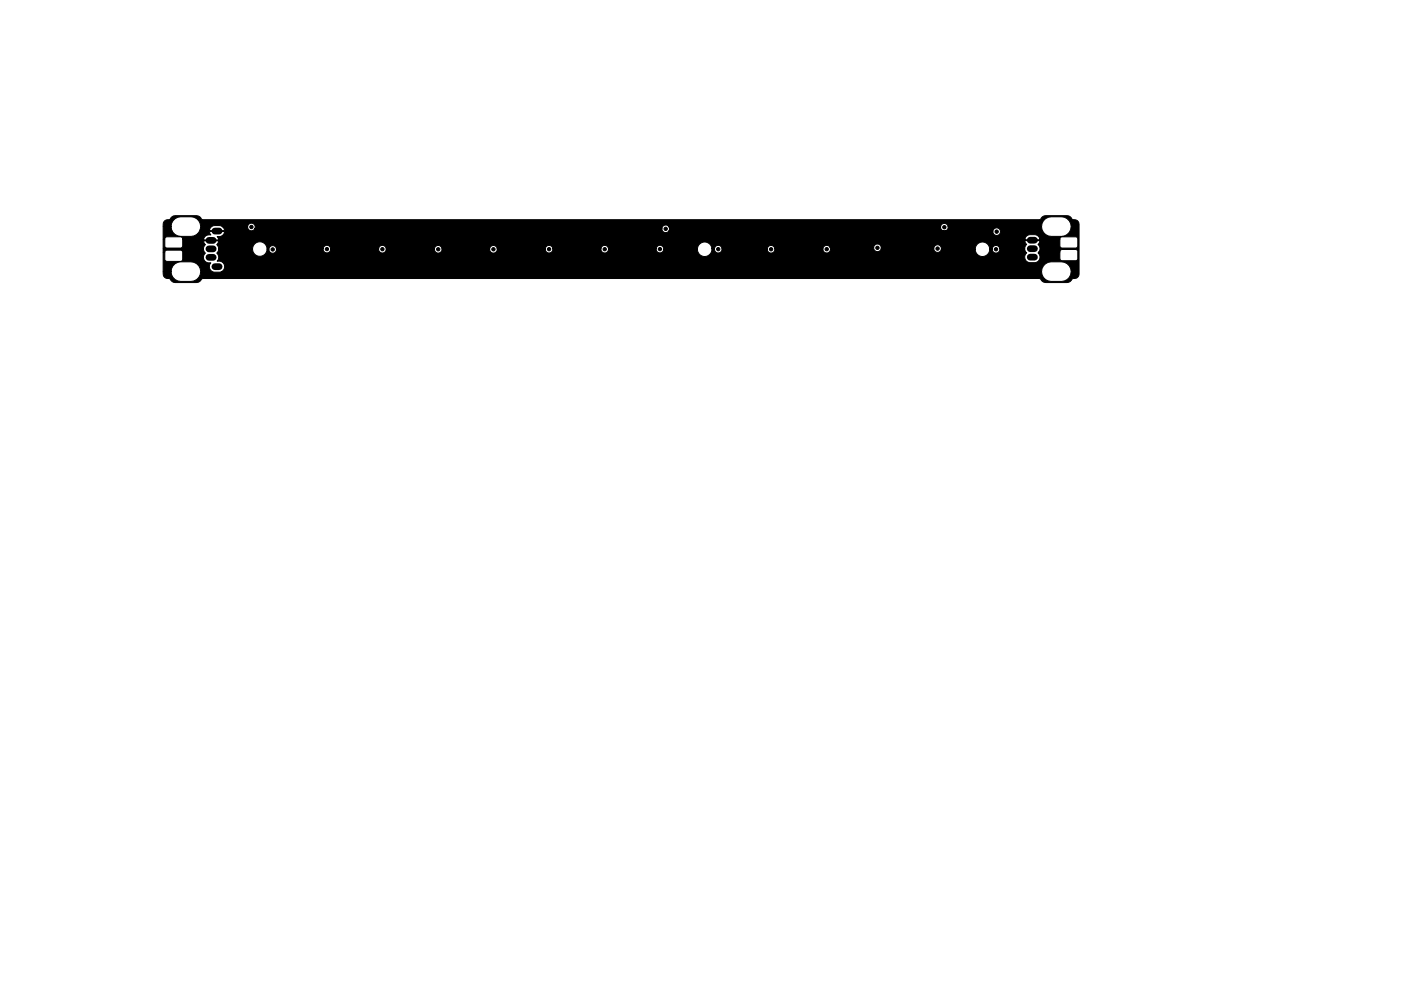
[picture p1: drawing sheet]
<svg xmlns="http://www.w3.org/2000/svg" width="420mm" height="297mm" viewBox="0 0 420 297" stroke-linecap="round" stroke-linejoin="round" font-family="sans-serif">
<path d="M62.7 72.1h1.2M62.7 74.6h1.2M62.7 77.1h1.2M64.4 69.3h1.3M64.4 79.9h1.3M309 72h1.2M309 74.5h1.2M309 77.1h1.2" fill="none" stroke="#000" stroke-width="2"/>
<g fill="#000" stroke="#000" stroke-width=".3">
<path d="M49.2 66.4l.6-.5 1-.1 .3-.3a1.54 1.54 0 0 1 1.5-.9h6.3l1 .3 .6 .8 .5 .2h250.6l.6-.4a1.52 1.52 0 0 1 1.4-.9h6.4l.9 .3 .6 .8 .5 .2a1.52 1.52 0 0 1 1.6 1.3l-.1 15.4a1.97 1.97 0 0 1-1.6 .9l-.5 .3a1.52 1.52 0 0 1-1.4 .9h-6.4l-.9-.3-.6-.8-.5-.1h-250.6l-.7 .3a1.53 1.53 0 0 1-1.4 .9h-6.3l-1-.3-.6-.8-.4-.1a1.54 1.54 0 0 1-1.7-2.1h2.4l.6 1.7 .6 .7 .9 .4h4.8l1.4-1.1 .6-1.7-.6-1.7-1.5-1.1h-4.7l-1.5 1.1-.6 1.7h-2.4v-5.7h.5v2.1l.4 .5h4.4l.5-.3 .1-.3v-2.2l-.4-.5h-4.4l-.4 .2-.2 .5h-.5v-1.1h12.1l.5 1.4a1.72 1.72 0 0 0-.2 2.1 1.72 1.72 0 0 0 1.9 .7 1.65 1.65 0 0 0-.3 1.7 1.65 1.65 0 0 0 1.5 1.1l2.1-.2h245.9l.5 1.7 1.3 1 1.1 .3h3l.9-.2 .9-.5 1-1.3 .1-1-.1-1-1-1.2-.9-.6-.9-.1-4 .2-1.4 1-.5 1.7h-245.9a1.7 1.7 0 0 0 .7-2.2 1.7 1.7 0 0 0-2.1-.9 1.64 1.64 0 0 0-.1-2.4l.6-1.2h10.1a2.18 2.18 0 0 0 2.2 2.1 2.18 2.18 0 0 0 2.2-2.1h.6v.2a1.14 1.14 0 0 0 1.2 1 1.14 1.14 0 0 0 1-1.3h14v.2a1.14 1.14 0 0 0 1.2 1 1.14 1.14 0 0 0 1.1-1.2h14.3v.2a1.14 1.14 0 0 0 1.3 1 1.14 1.14 0 0 0 1-1.2h14.5v.2a1.14 1.14 0 0 0 1.2 1.1 1.14 1.14 0 0 0 1.1-1.3h14.2v.2a1.14 1.14 0 0 0 1.3 1 1.14 1.14 0 0 0 1-1.2h14.4v.2a1.14 1.14 0 0 0 1.3 1 1.14 1.14 0 0 0 1-1.2h14.4v.2a1.14 1.14 0 0 0 1.3 1 1.14 1.14 0 0 0 1-1.2h14.3v.2a1.14 1.14 0 0 0 1.1 1 1.14 1.14 0 0 0 1.2-1.1h10l.1 .5a2.17 2.17 0 0 0 2.4 1.7 2.17 2.17 0 0 0 1.9-2.3h.8v.2a1.14 1.14 0 0 0 1.2 1 1.14 1.14 0 0 0 1-1.2h13.6v.2a1.14 1.14 0 0 0 1.3 1 1.14 1.14 0 0 0 1-1.2h14.4v.2a1.14 1.14 0 0 0 1.4 1 1.14 1.14 0 0 0 .7-1.6h13.1v.2a1.14 1.14 0 0 0 1.1 1 1.14 1.14 0 0 0 1.2-1h15.7v.2a1.14 1.14 0 0 0 1.1 1.1 1.14 1.14 0 0 0 1.2-1h10.2v.5a2.18 2.18 0 0 0 2.4 1.7 2.18 2.18 0 0 0 1.9-2.3h.8v.2a1.14 1.14 0 0 0 1.2 1 1.14 1.14 0 0 0 1-1.3h7.5l.1 .7 .5 .6a1.65 1.65 0 0 0-.5 1.8 1.65 1.65 0 0 0 1.5 1.1h1.7a1.65 1.65 0 0 0 1.2-1.2 1.65 1.65 0 0 0-.5-1.7l.3-.3h6.3v2.1l.4 .5h4.4l.5-.5v-2.3l-.5-.5h-4.3l-.4 .3-.1 .4h-6.3a1.64 1.64 0 0 0-.3-2.2l.5-.8-.1-.4h-4.2l-.1 .4 .5 .8-.5 .6-.1 .6h-7.5v-.1a1.14 1.14 0 0 0-1.2-.8 1.14 1.14 0 0 0-1 1h-.8v-.4a2.18 2.18 0 0 0-2.4-1.7 2.18 2.18 0 0 0-1.9 2.2l-10.2-.1a1.14 1.14 0 0 0-1-1.2 1.14 1.14 0 0 0-1.3 1h-15.7a1.14 1.14 0 0 0-1-1.3 1.14 1.14 0 0 0-1.3 1.1h-13.1a1.14 1.14 0 0 0-1.2-.6 1.14 1.14 0 0 0-.9 1h-14.4l-.1-.2a1.14 1.14 0 0 0-1.2-.8 1.14 1.14 0 0 0-1 1h-13.6a1.14 1.14 0 0 0-1.1-1.1 1.14 1.14 0 0 0-1.1 1.1h-.8v-.4a2.18 2.18 0 0 0-2.4-1.7 2.18 2.18 0 0 0-2 2.2h-10v-.1a1.14 1.14 0 0 0-1.2-1.1 1.14 1.14 0 0 0-1.1 1.1h-14.3l-.1-.2a1.14 1.14 0 0 0-1.2-.8 1.14 1.14 0 0 0-1 1h-14.4v-.2a1.14 1.14 0 0 0-1.2-.8 1.14 1.14 0 0 0-1.1 1h-14.4v-.2a1.14 1.14 0 0 0-1.2-.8 1.14 1.14 0 0 0-1.1 1h-14.2l-.1-.2a1.14 1.14 0 0 0-1.2-.8 1.14 1.14 0 0 0-1 1h-14.5a1.14 1.14 0 0 0-1.1-1.1 1.14 1.14 0 0 0-1.2 1.1h-14.3a1.14 1.14 0 0 0-1.2-1.1 1.14 1.14 0 0 0-1.1 1.1l-14-.2a1.14 1.14 0 0 0-1.2-.8 1.14 1.14 0 0 0-1 1.1l-.6-.1a2.18 2.18 0 0 0-2.2-2.1 2.18 2.18 0 0 0-2.2 2.2h-10.1l-.1-.7-.5-.7 .5-.7-.1-.4h-4.2l-.1 .4 .5 .7-.5 .7-.1 .6h-12.1v-2.9h.5v2.1l.3 .4 .4 .2 4.4-.2 .3-.4v-2.1h6.3l.1 .2h4.2l.1-.3h241.9l.1 .3 10.4-.2v2.1l.4 .5h4.4l.5-.5v-2.3l-.5-.5h-4.3l-.4 .3-.1 .4h-6.1l-.5-1a2.87 2.87 0 0 0-2.5-.4l-.9 .4-.5 .9h-241.9l-.4-.7a1.55 1.55 0 0 0 2.1-1.5h-4.2l-.1 .4 .4 .6a1.78 1.78 0 0 0-2.2 1.3h-6.3l-.2-.5-.5-.2h-4.1l-.4 .2-.2 .5h-.5v-3.8h2.4l.2 1 .9 1.3 .9 .5 1 .2 3.9-.2 .9-.5 .9-1.3h2.8l.2 .2h4.2l.1-.4-.6-.8h7.6a1.14 1.14 0 0 0 .8 1.2 1.14 1.14 0 0 0 1.3-.6h122.1v.2a1.14 1.14 0 0 0 .8 1 1.14 1.14 0 0 0 1.2-.4h97.3v.2a1.14 1.14 0 0 0 1.7 .9 1.14 1.14 0 0 0 0-1.9 1.14 1.14 0 0 0-1.7 .8h-97.3l.3-.6-.2-.7h81.5a1.14 1.14 0 0 0 1.2 1.2 1.14 1.14 0 0 0 1-1.3h28.1l.1 1 1 1.3 .9 .5 .9 .2 4-.2 1.4-1 .5-1.8-.1-.9-1-1.3-.9-.6-.9-.1-4 .2-1.4 1-.5 1.7h-28.1a1.14 1.14 0 0 0-1.1-.9 1.14 1.14 0 0 0-1.1 1l-81.6-.1a1.14 1.14 0 0 0-1.2-.4 1.14 1.14 0 0 0-.8 1l-122-.1a1.14 1.14 0 0 0-.9-1.5 1.14 1.14 0 0 0-1.3 1h-7.6l-.9-.3a2.88 2.88 0 0 0-2.4 .4l-.6 .9h-2.8l.2-1.1-.6-1.6-.7-.7-1.5-.5-4.1 .2-1.4 1-.6 1.7h-2.4z"/>
<circle cx="73.9" cy="74.5" r=".5"/>
<circle cx="75.4" cy="68" r=".5"/>
<circle cx="81.8" cy="74.8" r=".5"/>
<circle cx="87.2" cy="74.7" r=".5"/>
<circle cx="98" cy="74.7" r=".5"/>
<circle cx="103.7" cy="74.7" r=".5"/>
<circle cx="114.7" cy="74.7" r=".5"/>
<circle cx="120.2" cy="74.7" r=".5"/>
<circle cx="131.4" cy="74.7" r=".5"/>
<circle cx="136.7" cy="74.7" r=".5"/>
<circle cx="148" cy="74.7" r=".5"/>
<circle cx="153.7" cy="74.7" r=".5"/>
<circle cx="164.7" cy="74.7" r=".5"/>
<circle cx="170.2" cy="74.7" r=".5"/>
<circle cx="181.4" cy="74.7" r=".5"/>
<circle cx="186.7" cy="74.7" r=".5"/>
<circle cx="197.9" cy="74.7" r=".5"/>
<circle cx="199.6" cy="68.6" r=".5"/>
<circle cx="205.2" cy="68.3" r=".5"/>
<circle cx="207.3" cy="74.7" r=".5"/>
<circle cx="215.4" cy="74.7" r=".5"/>
<circle cx="220.3" cy="74.7" r=".5"/>
<circle cx="231.2" cy="74.7" r=".5"/>
<circle cx="236.8" cy="74.7" r=".5"/>
<circle cx="247.9" cy="74.7" r=".5"/>
<circle cx="253.5" cy="74.6" r=".5"/>
<circle cx="263.1" cy="74.3" r=".5"/>
<circle cx="270.3" cy="74.3" r=".5"/>
<circle cx="281.2" cy="74.5" r=".5"/>
<circle cx="283.2" cy="68.1" r=".5"/>
<circle cx="289.8" cy="67.9" r=".5"/>
<circle cx="290.6" cy="74.7" r=".5"/>
<circle cx="298.7" cy="74.7" r=".5"/>
<circle cx="298.9" cy="69.4" r=".5"/>
</g>
</svg>
